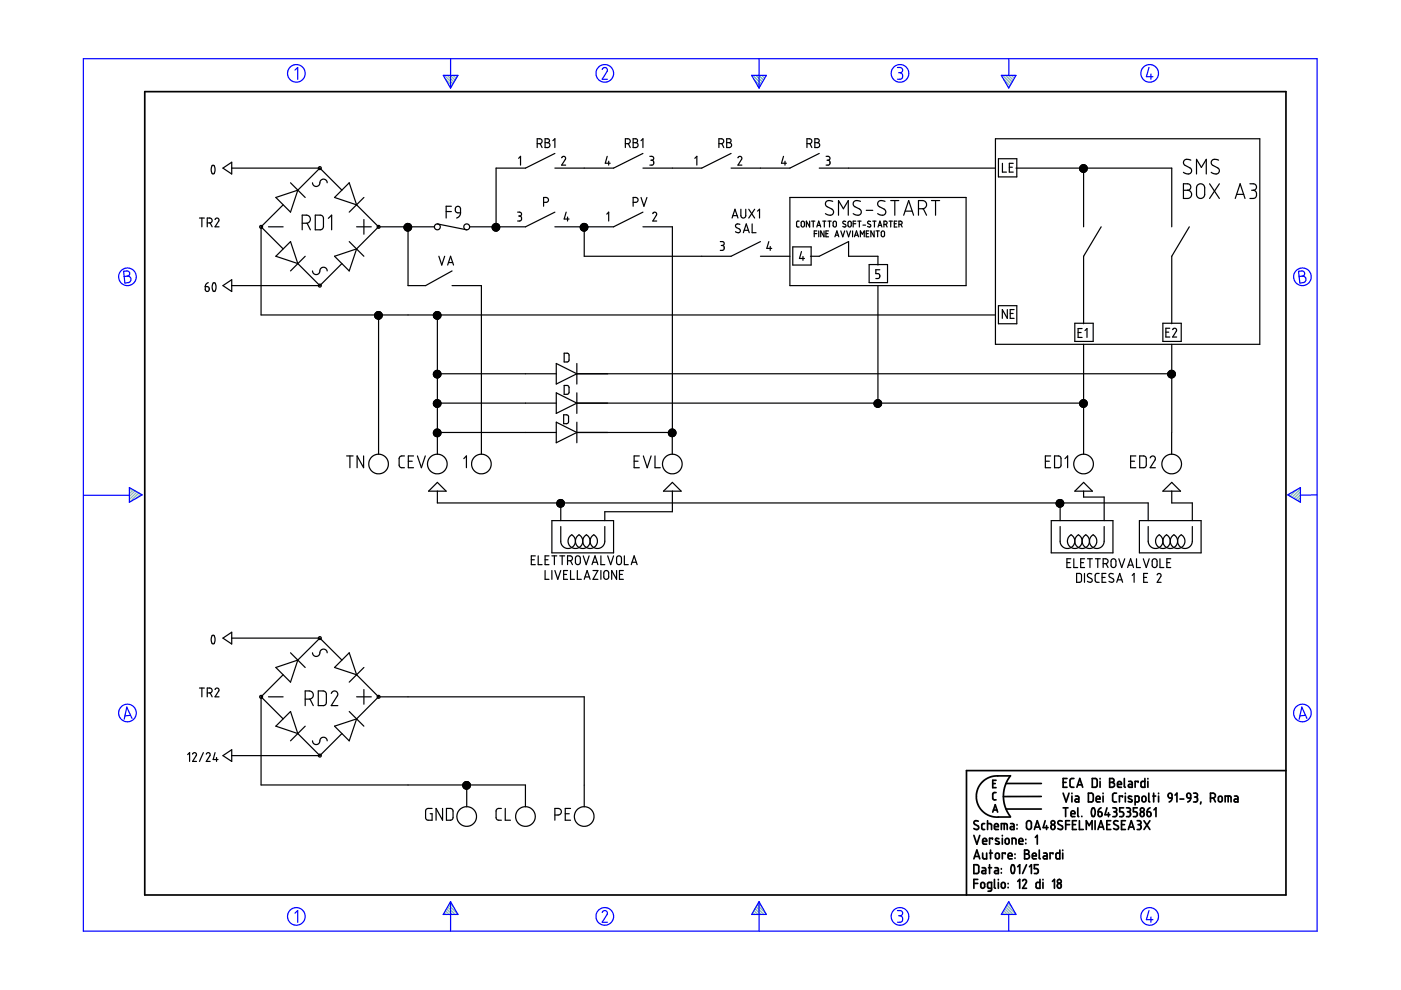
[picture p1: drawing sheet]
<svg xmlns="http://www.w3.org/2000/svg" width="297mm" height="210mm" viewBox="0 0 297 210" stroke-linecap="round" stroke-linejoin="round" font-family="sans-serif">
<g fill="none" stroke="#6c9" stroke-width=".25">
<path d="M94.2 16l1.8 1.8M94.5 16.8l1.3 1.4M94.8 16l1.5 1.4M95.3 18.3l.3 .3M95.5 16l1 1M96.1 16l.6 .6M96.7 16l.3 .2M159.6 16l1.8 1.8M159.9 16.8l1.3 1.4M160.3 16l1.4 1.4M160.7 18.3l.3 .3M160.9 16l1 1"/>
<path d="M161.5 16l.6 .6M162.1 16l.2 .2M212.6 16l1.8 1.8M212.8 16.8l1.3 1.4M213.2 16l1.4 1.4M213.7 18.3l.2 .3M213.8 16l1 1M214.4 16l.7 .6M215.1 16l.2 .2M27.5 103.4h-.1M27.9 103.6l-.5 .4M28.3 103.8l-.9 .9"/>
<path d="M28.7 104.1l-1.3 1.2M29 104.3l-1.6 1.6M29.4 104.5l-1.8 1.9M29.8 104.8l-.8 .8M273.4 104.7l-.3 .3M274.9 103.9l-1.4 1.3M275.7 103.6l-1.8 1.9M275.7 106.1l-.2 .3M275.7 105.5l-.6 .6M275.7 104.9l-1 1M275.7 104.2l-1.4 1.5M94 193.8v.1"/>
<path d="M94.2 193.5l.4 .4M94.4 193.1l.9 .8M94.7 192.7l1.2 1.2M94.9 192.3l1.6 1.6M95.1 191.9l1.9 1.9M95.4 191.5l.8 .8M159.4 193.8v.1M159.6 193.5l.4 .4M159.9 193.1l.8 .8M160.1 192.7l1.2 1.2M160.3 192.3l1.6 1.6M160.5 191.9l1.9 1.9"/>
<path d="M160.8 191.5l.8 .8M212.3 193.8v.1M212.6 193.5l.4 .4M212.8 193.1l.8 .8M213 192.7l1.2 1.2M213.2 192.3l1.6 1.6M213.5 191.9l1.8 1.9M213.7 191.5l.8 .8"/>
</g>
<g fill="none" stroke="#00f" stroke-width=".25">
<path d="M17.7 12.4h261.6v185h-261.6zM62.5 14.9l.6-.6v2.5M94 16h3.1l-1.6 2.7zM95.5 12.4v6.3M127.7 14.7l.5-.4 .5 .3v.5l-1 1.7h1.1M159.4 16h3.1l-1.6 2.7zM160.9 12.4v6.3M190.3 14.3h.7l.3 .3v.6l-.5 .2M190.5 15.4h.3M190.8 15.4l.5 .3v.7l-.3 .4h-.7M212.3 16h3.1l-1.5 2.7zM213.9 12.5v3.5"/>
<path d="M243.6 14.3l-.5 2h1.4M244 15.7v1.1M26.2 57.5l.9-.1 .3 .3 .1 .5-.5 .3 .5 .2 .3 .4-.1 .3-.3 .5-.9 .1zM27 58.5l-.7 .1M275.3 57.5l.9-.1 .3 .3 .1 .5-.5 .3 .5 .2 .3 .4-.1 .4-.2 .3-1 .2zM276.1 58.5l-.7 .1M17.8 105h9.6M27.4 103.4l2.7 1.5-2.7 1.6zM273 104.9l2.7-1.5v3.1zM279.3 104.9l-3.6 .1M27.7 151.7l-1.2 .1M28 152.3l-1.1-2.4-.6 2.6"/>
<path d="M276.8 151.7l-1.2 .1M277.1 152.3l-1.1-2.4-.6 2.6M62.5 193.6l.6-.5v2.4M95.5 191.2v6.2M95.5 191.2l1.6 2.7h-3.1zM127.7 193.5l.1-.3 .5-.1 .5 .4-.1 .4-1 1.6h1.1M160.9 191.2v6.2M160.9 191.2l1.6 2.7h-3.1zM190.3 193.1h.6l.4 .2v.5l-.5 .4M190.5 194.2h.3M190.8 194.2l.5 .3v.7l-.4 .3h-.6M213.9 191.2l1.5 2.7h-3.1z"/>
<path d="M213.9 193.9v3.5M243.6 193.1l-.5 1.9h1.4M244 194.4v1.1"/>
<circle cx="62.8" cy="15.6" r="1.87"/>
<circle cx="128.2" cy="15.6" r="1.87"/>
<circle cx="190.8" cy="15.6" r="1.87"/>
<circle cx="243.7" cy="15.6" r="1.87"/>
<circle cx="27" cy="58.7" r="1.87"/>
<circle cx="276.1" cy="58.7" r="1.86"/>
<circle cx="27" cy="151.2" r="1.87"/>
<circle cx="276.1" cy="151.2" r="1.87"/>
<circle cx="62.8" cy="194.3" r="1.87"/>
<circle cx="128.2" cy="194.3" r="1.86"/>
<circle cx="190.8" cy="194.3" r="1.86"/>
<circle cx="243.8" cy="194.3" r="1.86"/>
</g>
<g fill="none" stroke="#000" stroke-width=".36">
<path d="M30.7 19.4h241.9v170.4h-241.9zM206.5 177.1l.6 1.9 .6-1.9M207.4 174.1l-.7-.1-.2 .5 .1 .3 .8 .4 .1 .5-.6 .2-.4-.2M208.3 178.4h.9l-.2-.6-.3-.1-.3 .2-.1 .8 .2 .3h.7M208.8 174.6h-.5l-.1 .2v1l.6 .1M209.4 174.6l.8 .2v1.1M209.4 174v1.9M210.4 177.9v-.2h-.6v1.3M210.5 166.1h.5M210.5 172.2l.5-1.6 .5 1.6M210.6 171.7h.8M210.8 175.3h.9l-.2-.6-.3-.1-.3 .2-.1 .8 .3 .3h.6"/>
<path d="M211.2 168h-.4l-.3 .3v1.1l.7 .2M211.2 165.4h-.7v1.6h.7M211.8 177.8h-.3a.27 .27 0 0 0-.4 .1 .27 .27 0 0 0 .1 .3l.5 .3a.34 .34 0 0 1 0 .5 .34 .34 0 0 1-.5-.1h-.1M212.3 175.9v-1.3l1.1 .1 .2 1.2M212.5 177.1v.1M212.5 177.7v1.3M212.9 174.6v1.3M213.2 177.9l.4-.2 .3 .3v.7l-.2 .3-.5-.2zM213.3 166.1h7.5M213.3 171.5h7.5M214.2 164.5h-3.5l-.9 .3-.9 .5-.7 .6-.7 .9-.4 1-.1 1.1 .1 1.1 .4 .9 .7 1 .8 .6 .8 .5 .9 .2h3.5M214.2 164.5l-1 1.7-.5 2.2 .1 1.3 .3 1.3 1.1 2.1"/>
<path d="M214.3 174.6h.5l.2 .3v1h-.5a.31 .31 0 0 1-.3-.3 .31 .31 0 0 1 .3-.3h.5M214.6 179v-1.3h.5l.3 .2v1.1M215.6 174.8v.1M215.6 175.7v.1M216 178.4h.9l-.2-.6-.3-.1-.3 .2-.1 .8 .2 .3h.7M217.5 177.9v.2M217.5 178.8v.1M217.8 174.2l.5-.2 .4 .4v1.1l-.4 .4-.4-.1-.2-.3-.1-1zM219.3 175.9l.6-1.9 .7 1.9M219.5 175.4h.9M219.5 177.5l.4-.4v1.9M220.8 168.9h-8.1"/>
<path d="M221.6 174l-.4 1.5h1M221.9 175v.9M225.2 174.1l-.7-.1-.2 .5 .1 .3 .8 .4 .1 .5-.6 .2-.4-.2M225.4 165.9h.6M225.4 168.2l.6 1.8 .7-1.8M225.4 171.3h1M225.9 171.3v1.8M226 174.8h.8M226.2 165.1h-.8v1.8h.8M226.8 174h-.8v1.9M227.1 172.5h.8l-.1-.5-.4-.1-.3 .2v.8l.2 .2h.6M227.3 168.2v.1"/>
<path d="M227.3 168.8v1.2M227.4 174.8h.6M227.7 165.1h-.6l-.2 .3v1.4l.3 .1h.5M228 168.8h.5l.2 .2v1h-.5a.31 .31 0 0 1-.3-.3 .31 .31 0 0 1 .3-.3h.5M228.2 174h-.8v1.9h.8M228.3 166.9l.6-1.8 .7 1.8M228.5 166.4h.9M228.5 171.3v1.7l.2 .1M228.9 174v1.9h.8M229.4 173.1h.1M230.3 175.9v-1.9l.6 1 .6-1v1.9M230.8 168.2h.7l.3 .3v1.2l-.3 .3h-.7z"/>
<path d="M231.6 165.1h.7l.3 .2v1.3l-.2 .3h-.8zM231.6 171.4a.53 .53 0 0 1 .5 .2 .53 .53 0 0 1 .1 .5l-.1 .7a.34 .34 0 0 1-.4 .3 .34 .34 0 0 1-.3-.4v-.6zM232.2 174v1.9M232.4 169.4h.8v-.3l-.2-.3-.5 .1-.1 .9 .2 .2h.6M232.8 175.9l.6-1.9 .6 1.9M232.8 172.1h.6l.2 .2 .1 .5-.2 .3h-.3l-.3-.1zM233 175.4h.9M233.2 165.1v.1M233.2 165.7v1.2M233.4 171.3l-.4 .3-.2 .5M233.9 168.2v.1M233.9 168.8v1.2"/>
<path d="M234.7 174.8h.6M234.7 171.3l-.4 1.4h1M235 172.3v.8M235.3 165.1h.6l.3 .3-.1 .4-.3 .1 .4 .1 .1 .3-.1 .4-.3 .2h-.6zM235.3 165.9h.5M235.5 174h-.8v1.9h.8M235.9 171.3h.7l.1 .2 .1 .3-.4 .3M236.2 172.1h.2M236.4 172.1l.3 .2 .1 .5-.3 .3h-.6M236.7 168.2h-.5l-.3 .3v1.3l.3 .2h.5M236.9 166.3h.9l-.2-.5-.3-.1-.3 .1-.1 .9 .2 .2h.7M237 174.1l-.6-.1-.3 .5 .2 .3 .8 .4v.5l-.5 .2-.5-.2"/>
<path d="M237.8 174.8h.6M238 169v-.2h-.7v1.2M238.2 171.3h-.8v.8h.6l.2 .4-.1 .6h-.7M238.4 165.1v1.7l.2 .1M238.6 168.2v.1M238.6 168.8v1.2M238.6 174h-.8v1.9h.8M238.8 171.3h.5l.3 .2v.4l-.3 .2M239.1 172.1h.2M239.2 175.9l.7-1.9 .6 1.9M239.3 172.1l.4 .3-.1 .5-.2 .2h-.6M239.3 165.7h.5l.3 .2v1h-.6a.31 .31 0 0 1-.3-.3 .31 .31 0 0 1 .3-.3h.6"/>
<path d="M239.4 175.4h.9M239.9 168.9l-.2-.1a.29 .29 0 0 0-.4 .1 .29 .29 0 0 0 .1 .4l.5 .2a.33 .33 0 0 1 0 .5 .33 .33 0 0 1-.5 0l-.2-.1M240.7 170l.7-.1 .1-.9-.2-.2h-.6v1.9M241.1 174h.6l.2 .3v.3l-.4 .2M241.1 171.3h-.8v.8h.6l.2 .3-.1 .7h-.7M241.3 165.9v-.2h-.6v1.2M241.3 174.8h.2M241.5 174.8l.4 .2v.6l-.2 .3h-.6M241.9 172.3l.2-.2 .4 .2 .1 .5-.1 .2-.4 .1-.2-.1zM242.2 169l.2-.2 .4 .1 .2 .8-.2 .2-.4 .1-.3-.2zM242.5 174l1.3 1.9M242.7 165.1v1.8h-.6l-.2-.2 .1-.9 .2-.1h.5"/>
<path d="M243.2 172.1l.7 .2v.7l-.4 .1-.2-.1zM243.4 165.1v.1M243.4 165.7v1.2M243.6 168.2v1.6l.2 .2M243.8 174l-1.3 1.9M243.8 171.3l-.4 .3-.2 .5M244.4 168.8h.6M244.6 168.2v1.8M244.7 171.7l.4-.4v1.8M245.6 168.2v.1M245.6 168.8v1.2M247.7 168.4l.3-.2 .4 .1 .1 .9-.7-.1z"/>
<path d="M248.5 169.2l-.2 .5-.4 .3M249.1 168.6l.4-.4v1.8M250.2 169.4h.8M251.7 168.3l.3-.1 .3 .1 .2 .9h-.6l-.2-.2zM252.5 169.2l-.2 .5-.5 .3M253.1 168.2l.7 .1 .1 .4-.4 .3M253.3 169h.2M253.5 169l.4 .2v.5l-.2 .3h-.6M254.6 170l-.1 .5M256.6 169.2l.9-.1 .2-.3-.1-.4-.4-.2h-.6v1.8M257.3 169.2l.4 .8M258.4 169l.2-.2 .4 .1 .1 .8-.1 .2-.4 .1-.3-.2z"/>
<path d="M259.8 170v-1.2l1.1 .1 .1 1.1M260.4 168.8v1.2M261.7 168.8h.6l.2 .3v.9h-.6a.31 .31 0 0 1-.3-.3 .31 .31 0 0 1 .3-.3h.6M272.6 163.4h-67.7v26.4M206.5 183.3h.7l.3 .3v1.3l-.3 .3h-.7zM206.5 182.1l.6-1.9 .6 1.9M206.5 187.3h.8M206.7 181.6h.9M207.3 186.5h-.8v1.8M208 187.3l.4-.2 .3 .2 .1 .7-.3 .3-.5-.2zM208.2 184h.6l.2 .2v1h-.6a.31 .31 0 0 1-.2-.3 .31 .31 0 0 1 .2-.3h.6M208.3 180.9v.9l.3 .3h.6v-1.2"/>
<path d="M209.6 184h.6M209.8 183.3v1.9M209.8 180.9h.6M210 180.2v1.9M210.2 188.3h-.5l-.3-.1v-.8l.2-.3h.6v1.6l-.2 .2-.5 .1M210.8 186.5v1.7l.3 .1M210.9 184h.5l.3 .2v1h-.5a.31 .31 0 0 1-.4-.3 .31 .31 0 0 1 .4-.3h.5M211.1 181l.5-.1 .3 .2v.7l-.3 .3-.5-.2zM211.7 186.5v.1M211.7 187.1v1.2M212.3 184.2v.1M212.3 185v.1"/>
<path d="M212.4 187.3l.2-.2 .4 .2 .1 .7-.1 .2-.3 .1-.4-.2zM213.1 181.1v-.2h-.6v1.2M213.7 181.5h.9l-.2-.6-.5 .1-.2 .8 .2 .3h.7M213.7 187.3v.1M213.7 188.1v.1M214.5 183.5a.56 .56 0 0 1 .7 .7l-.1 .7a.36 .36 0 0 1-.5 .3 .36 .36 0 0 1-.2-.5l-.1-.7zM215.2 181.1v.1M215.2 181.9v.1M215.8 183.8l.4-.5v1.9M215.8 186.9l.4-.4v1.8M216.8 186.8l.4-.3 .4 .2v.3l-.8 1.3h.8M217.2 180.2h.6l.3 .3v.4l-.4 .2 .5 .2 .1 .3-.4 .5h-.7z"/>
<path d="M217.2 181.1h.5M217.6 183.3l-.8 1.9M218.3 183.8l.4-.5v1.9M218.9 181.5h.8l-.2-.6h-.3l-.3 .1v.8l.2 .3h.6M220.1 183.3h-.8v.9h.6l.2 .3-.1 .6-.7 .1M220.3 180.2v1.7l.3 .2M220.5 186.5v1.8h-.7l-.1-.2v-.8l.2-.2h.6M221.1 186.5v.1M221.1 187.1v1.2M221.3 180.9h.5l.2 .2v1h-.5a.31 .31 0 0 1-.3-.3 .31 .31 0 0 1 .3-.3h.5M223.1 186.9l.5-.4v1.8M223.2 181.1v-.2h-.6v1.2"/>
<path d="M224.3 187.4l.4-.1 .2 .1v.8l-.3 .1-.3-.1-.1-.5zM224.7 180.2v1.9h-.7l-.1-.2v-.9l.2-.1h.6M225.3 180.2v.1M225.3 180.9v1.2"/>
<circle cx="223.2" cy="175.4" r=".48"/>
<circle cx="223.2" cy="174.4" r=".42"/>
<circle cx="242.2" cy="171.7" r=".42"/>
<circle cx="224.6" cy="186.9" r=".42"/>
</g>
<g fill="none" stroke="#000" stroke-width=".25">
<path d="M45 35.1a.57 .57 0 0 1 .6 .8l-.1 .7a.34 .34 0 0 1-.4 .3 .34 .34 0 0 1-.3-.5v-.6zM47.3 35.6l1.8-1.2v2.5zM49.1 35.6h18.7M61.6 38.8l3.1 3.1M66.3 38.8l.1 .5 .6 .2 .6-.2 .4-1.1 .4-.2 .7 .2 .3 .6M67.8 35.6l4.7 4.7M67.8 35.6l-4.7 4.7M110 33.6l.4-.5v1.9M113.9 30.5l.8-.1 .2-.4v-.3l-.4-.3h-.6v1.9M114.5 30.4l.4 .9M115.6 29.4h.6l.3 .2-.1 .5-.3 .1 .4 .2 .1 .4-.4 .5h-.6zM115.6 30.2h.5"/>
<path d="M117.2 29.8l.4-.4v1.9M117.6 32.5l-6.2 3.1h-6.2v12.5l-.6 .6M119.1 33.5l.5-.4 .3 .4-.8 1.5h.8M128.7 33.1l-.4 1.5h1.1M129.1 34.2v.8M132.6 30.5h.5l.4-.3 .1-.3-.2-.4-.8-.1v1.9M133.2 30.4l.4 .9M134.2 29.4h.7l.3 .3-.1 .4-.3 .1 .3 .1 .2 .3-.1 .4-.3 .3h-.7zM134.2 30.2h.6M135.9 29.8l.4-.4v1.9M136.3 32.5l-6.2 3.1h-12.5M137.8 33.1l.5 .1 .2 .1 .1 .4-.4 .3"/>
<path d="M138 34h.2M138.2 34l.4 .2v.5l-.3 .3h-.5M147.3 33.6l.4-.5v1.9M152.4 30.5l.9-.2 .2-.4-.2-.4-.9-.1v1.9M153 30.4l.5 .9M154.1 29.4h.6l.3 .3-.1 .4-.3 .1 .4 .2 .1 .5-.4 .4h-.6zM154.1 30.2h.5M155 32.5l-6.2 3.1h-12.5M156.5 33.5l.3-.4 .5 .3v.3l-.8 1.3h.8M166.1 33.1l-.4 1.5h1M166.4 34.2v.8M171.1 30.5l.8-.1 .2-.4v-.3l-.4-.3h-.6v1.9"/>
<path d="M171.7 30.4l.4 .9M172.8 29.4h.6l.3 .3-.1 .4-.3 .1 .4 .2 .1 .3v.3l-.4 .3h-.6zM172.8 30.2h.5M173.7 32.5l-6.2 3.1h-12.5M173.7 35.6h37.4M175.2 33.1l.5 .1 .2 .2v.4l-.3 .2M175.3 34h.3M175.6 34l.3 .2 .1 .6-.3 .2h-.5M211.1 29.4h56v43.6h-56zM211.7 33.7h3.9v3.8h-3.9zM212.5 34.6v1.9h.9M214 35.5h.6"/>
<path d="M214.8 34.6h-.8v1.9h.8M215.4 35.6h33v12.5M228.9 35.8l.8-.9-.8 .9M229.4 35l-.4 .5M229.5 34.9l-.6 .7M229.7 36.5h.1M229.7 35.5l-.1 .1M229.7 35.1l-.8 .8M229.7 35.6v12.5M229.8 34.9l-.1 .1M229.9 34.9l-.2 .2M230 35l-1.1 1"/>
<path d="M230.1 35l-1.1 1.1M230.1 35l-1.1 1.2M230.1 35.6l-.8 .8M230.2 35.1l-1.1 1.1 1.2-1.1M230.3 35.2l-1.1 1.1M230.4 35.2l-1.2 1.2M230.4 36.1l-.3 .3M230.4 35.3l-.3 .3M230.4 35.4l-1 1M230.5 36l-.5 .5M230.5 35.5l-1 1M230.5 35.6l-1 .9"/>
<path d="M230.5 35.7l-.8 .8M230.5 35.8l-.7 .7M250.9 39h1.2l.3 .3-.1 .7-.5 .3 .5 .2 .3 .6-.1 .6-.4 .3-1.2 .1zM252.5 34l-1.1-.2-.3 .2-.2 .5 .3 .6 1.3 .7 .1 .3v.5l-.4 .3h-.3l-1-.4M253.7 36.9v-3.1l1 1.7 1.1-1.7v3.1M253.9 39.3l.4-.3h.4l.4 .2 .3 .3v1.9l-.6 .6h-.5l-.6-.5v-1.8zM256.5 39l2 3.1M258.4 34l-1.1-.2-.4 .2-.1 .5 .3 .6 1.3 .7v.8l-.3 .3h-.4l-.9-.4M258.5 39l-2 3.1M265 39h1l.3 .3v.7l-.6 .3M42.3 46.2h1M42.8 46.2v1.9"/>
<path d="M43.9 47.3h.6l.4-.2 .1-.4-.2-.3-.9-.2v1.9M44.2 59.9l-.6 .4-.1 .5M44.6 47.3l.4 .8M45.6 46.5l.5-.3 .3 .4-.8 1.5h.8M55.4 48.1l4.6 4.7M55.4 48.1v18.7h155.7M56.9 48.1h3.1M58.5 54.3l3.1-3.1 1.5 4.7zM58.5 41.9l4.6-1.6-1.5 4.7zM60 43.4l-4.6 4.7M63.1 55.9l4.7 4.7M64.1 47.3h1l.4-.2 .3-.5-.2-.7-.5-.3h-1v3.1"/>
<path d="M64.7 54.3l-3.1 3.1M65.1 47.3l.7 1.4M66.3 57.4l.2 .6 .5 .2 .7-.3 .2-.8 .4-.4h.4l.4 .1 .3 .6M66.8 45.6l1.4 .1 .3 .4 .1 2-.5 .6h-1.3zM69.6 46.3l.7-.7v3.1M70.9 41.9l3.1-3.1 1.6 4.6zM70.9 54.3l4.7-1.5-1.6 4.6zM72.5 55.9l-4.7 4.7M74 51.2l3.2 3.1M75.6 43.4l4.7 4.7M75.6 48.1h3.1M77.2 41.9l-3.2 3.1"/>
<path d="M77.2 46.5v3.2M80.3 48.1l-4.7 4.7M80.3 48.1h11.8M85.8 48.1l-.1 .1M86.1 48.1l-.4 .4M86.2 47.4l-.5 .5M86.3 48.1l-.5 .5M86.3 47.4l-.6 .6M86.4 47.4l-.7 .7M86.5 49h.1M86.5 48.1v12.5h3.7l5.6-3.2M86.5 48.7l-.3 .3"/>
<path d="M86.5 48.5l-.4 .4M86.5 48.2l-.6 .6M86.5 48l-.7 .7M86.5 47.8l-.8 .8M86.5 47.6l-.8 .8M86.5 48.1h.1M86.6 47.4l-.9 .9M86.7 47.4l-.2 .2M86.7 47.4l-.7 .7M86.8 47.5l-.3 .3M86.9 47.5l-.6 .6M87 48.1l-.9 .8"/>
<path d="M87 47.6l-.5 .4M87 47.6l-1.1 1.1M87.1 47.7l-.6 .6M87.1 47.7l-1.1 1.1M87.2 47.8l-.7 .7M87.2 48.6l-.4 .3M87.2 48.1l-.9 .9M87.2 48.4l-.5 .5M87.2 48l-.1 .1M87.2 48l-.7 .7M87.3 48.2l-.9 .8M87.3 48.2l-.8 .8"/>
<path d="M92.7 47.5l6.3 1.2M93 54.3l.7 1.9 .6-1.9M94.6 44.9h1.1M94.9 56.2l.6-1.9 .7 1.9M95.1 55.7h.9M95.7 43.7h-1.1v2.5M96.6 44l.5-.3 .4 .2 .1 .3v.9h-.6l-.4-.2zM97.6 45.1l-.2 .7-.6 .4M104.8 48.9l1.1-1.1-1.1 1.1M104.9 48.1l.7-.6-1.1 1.1M104.9 47.4l-.5 .5M104.9 48.1l-.5 .5"/>
<path d="M105 47.4l-.6 .6M105.1 48.1l-.6 .6M105.1 47.4l-.7 .8M105.2 49h.1M105.2 47.6l-.8 .8M105.2 48l-.1 .1M105.2 47.4l-.8 .9M105.4 48.1l-.8 .7M105.4 47.4l-.2 .2M105.4 47.4l-1 1.1M105.6 47.6l-.4 .4M105.7 47.6l-.5 .5"/>
<path d="M105.8 47.7l-.5 .4M105.8 47.7l-1.1 1.1M105.8 48.1l-.6 .6M105.9 48.6l-.4 .3M105.9 48.4l-.5 .5M105.9 48l-.1 .1M105.9 48l-.9 1 .2-.3M105.9 48.2l-.8 .8M105.9 48.2l-.7 .8M109.7 45h.5l.3 .2 .1 .4-.4 .2M110 45.8h.2M110.2 45.8l.4 .3v.4l-.3 .3-.6 .1"/>
<path d="M115.3 42.9l.8-.1 .2-.3-.2-.5-.8-.1v1.8M117.6 45l-6.2 3.1h-11.8M120 45l-.4 1.4h1M120.3 46v.9M123.2 48.1l-.2 .2M123.5 47.4l-.4 .5M123.7 48.1l-.6 .5M123.7 47.4l-.7 .6M123.8 47.4l-.8 .8M123.9 49h.1M123.9 48.7l-.3 .3M123.9 48.5l-.5 .4"/>
<path d="M123.9 48.2l-.6 .6M123.9 47.8l-.8 .8M123.9 47.6l-.8 .8M123.9 48.1v6.2h31.1l6.2-3.1M123.9 48.1h-.1M123.9 48.1h.1M123.9 47.4l-.7 .7M124 47.4l-.1 .2M124.1 47.4l-1 1.1M124.1 48.1l-.7 .7M124.2 48.1l.4-.3-1.1 1.1M124.2 47.5l-.6 .6"/>
<path d="M124.3 47.6l-1.1 1.1M124.3 48.1l-.4 .5M124.4 47.6l-1.2 1.1M124.4 47.7l-.5 .6M124.5 47.7l-.4 .4M124.5 48.6l-.3 .3M124.6 48.1l-.9 .9M124.6 48.4l-.5 .5M124.6 48l-.1 .1M124.6 48l-.7 .7M124.6 48.2l-.8 .8M124.6 48.2l-.7 .8"/>
<path d="M128.7 45.4l.4-.4v1.9M134.2 42.9l.9-.1 .2-.3-.1-.4-.4-.2h-.6v1.8M135.9 41.9l.6 1.8 .7-1.8M136.3 45l-6.2 3.1h-12.5M136.3 48.1h6.3v43.6M138.4 45.3a.4 .4 0 0 1 .3-.3 .4 .4 0 0 1 .4 .2l.1 .3-.8 1.4h.8M152.7 51.2h.5l.3 .2v.4l-.4 .2M152.9 52h.2M153.1 52l.4 .3v.6l-.2 .2h-.6M155.2 46.2l.6-1.8 .7 1.8M155.4 45.7h.9M156.9 47.6l-.8-.1-.2 .4 .2 .3 .8 .5v.5l-.5 .1-.5-.2"/>
<path d="M157.1 44.4v1.4l.4 .4 .4-.1 .2-.3v-1.4M157.6 49.3l.6-1.8 .7 1.8M157.8 48.8h.9M158.7 44.4l1.3 1.8M159.5 47.5v1.8h.8M160 44.4l-1.3 1.8M160.6 44.8l.4-.4v1.8M161.2 54.3h6.3M163 51.2l-.4 1.5h1M163.3 52.3v.8M167.5 41.9h37.3v18.7h-37.3zM168.1 52.3h3.9v3.9h-3.9z"/>
<path d="M169.4 46.9h-.3l-.2 .2v.9l.5 .1M169.9 47.1v-.1a.35 .35 0 0 1 .4-.1 .35 .35 0 0 1 .3 .3l-.1 .7a.35 .35 0 0 1-.3 .2 .35 .35 0 0 1-.3-.3zM169.9 53.3l-.4 1.5h1.1M170.2 54.4v.8M171.7 46.9v1.2l-.7-1.2v1.2M171.8 54.3h1.9l6.2-3.1v3.1h6.2v1.9M172.1 46.9h.7M172.4 46.9v1.2M172.6 49.5h.6M173.2 48.1l.4-1.2 .4 1.2M173.2 49h-.6v1.2M173.3 47.8h.6"/>
<path d="M173.6 49v1.2M174.4 46.9h.7M174.7 49v1.2l-.7-1.2v1.2M174.8 46.9v1.2M175.1 49.5h.4M175.5 46.9h.7M175.7 49h-.6v1.2h.6M175.9 46.9v1.2M176.6 42.7l-1.1-.1-.4 .2-.1 .5 .3 .5 1.3 .7 .1 .4-.1 .4-.3 .3h-.4l-.9-.3M176.7 47a.35 .35 0 0 1 .4-.1 .35 .35 0 0 1 .2 .3v.6a.35 .35 0 0 1-.3 .3 .35 .35 0 0 1-.4-.3zM177 50.2l.4-1.2 .4 1.2M177.1 49.9h.6"/>
<path d="M177.8 45.6v-3.1l1 1.8 1.1-1.8v3.1M178.3 49l.4 1.2 .4-1.2M179.3 47l-.3-.1a.28 .28 0 0 0-.3 .2 .28 .28 0 0 0 .1 .3l.4 .2a.34 .34 0 0 1 0 .5 .34 .34 0 0 1-.5-.1M179.5 49l.4 1.2 .4-1.2M180 46.9l.4 .1 .1 .9a.35 .35 0 0 1-.4 .2 .35 .35 0 0 1-.3-.3v-.6zM180.8 49v1.2M180.9 47.4h.5M181.2 50.2l.4-1.2 .4 1.2M181.3 49.9h.6M181.4 46.9h-.5v1.2M181.9 46.9h.7M182.2 46.9v1.2"/>
<path d="M182.4 50.2v-1.2l.4 .7 .4-.7v1.2M182.4 42.7l-1.1-.1-.3 .2-.1 .5 .3 .5 1.2 .7 .2 .3-.1 .5-.4 .3h-.4l-.8-.3M183 47.7h.5M183.7 44.6h1.3M183.7 49.5h.4M184.2 49h-.5v1.2h.5M184.3 56.1h3.9v3.8h-3.9zM184.6 47l-.3-.1a.28 .28 0 0 0-.3 .2 .28 .28 0 0 0 .1 .3l.4 .2a.35 .35 0 0 1 0 .5 .35 .35 0 0 1-.6-.1M185 46.9h.7M185.3 49v1.2l-.7-1.2v1.2M185.4 46.9v1.2M185.7 49h.7"/>
<path d="M186.1 49v1.2M186.2 48.1l.4-1.2 .4 1.2M186.3 47.8h.6M186.5 57.2h-.8v.8h.5l.3 .4-.1 .5-.7 .2M186.9 49.1l.1-.1a.34 .34 0 0 1 .4 0 .34 .34 0 0 1 .1 .3v.6a.35 .35 0 0 1-.3 .3 .35 .35 0 0 1-.4-.3zM187.4 47.6h.4a.35 .35 0 0 0 .3-.4 .35 .35 0 0 0-.4-.3h-.3v1.2M187.6 42.7l-1.1-.1-.3 .3-.1 .4 .3 .5 1.3 .8 .1 .4-.1 .3-.4 .3h-.4l-.8-.3M187.8 47.6l.3 .5M188.5 46.9h.7M188.8 42.5h1.8M188.8 46.9v1.2M189.6 47.4h.4"/>
<path d="M189.7 42.5v3.1M190.2 46.9h-.6v1.2h.6M190.6 47.6h.3a.35 .35 0 0 0 .4-.4 .35 .35 0 0 0-.4-.3h-.3v1.2M191 47.6l.3 .5M191.6 45.6l1.1-3.1 1 3.1M191.9 44.8h1.5M194.7 44.3l1.1-.1 .5-.3 .1-.7-.2-.5-.5-.2h-1v3.1M195.7 44.2l.7 1.4M197.5 42.5h1.7M198.4 42.5v3.1M233.5 48.1l-3.8 6.2v14.3M250.9 40.3h.9"/>
<path d="M252.2 48.1l-3.8 6.2v14.3M261.9 42.1l1-3.1 1.1 3.1M262.2 41.2h1.5M265.4 40.3h.3M265.7 40.3l.5 .2 .1 .2 .1 .9-.4 .4-1 .1M43.5 60.8l.8 .1 .1 .5-.2 .3h-.6zM45.2 60a.57 .57 0 0 1 .6 .8l-.1 .6a.36 .36 0 0 1-.4 .4 .36 .36 0 0 1-.3-.5v-.6zM47.3 60.6l1.8-1.3v2.5zM49.1 60.6h18.7M79.6 66.8l-.2 .2M79.7 67.4l.6-.6v29.5M79.8 66.8l-.3 .3"/>
<path d="M79.9 66.1l-.4 .5M80.1 66.8l-.6 .5M80.1 66.1l-.6 .6M80.2 66.1l-.8 .8M80.3 67.7h.1M80.3 67.4l-.2 .2M80.3 67.2l-.4 .4M80.3 67l-.5 .5M80.3 67.6l-.1 .1M80.3 66.1l-.7 .7M80.3 66.7l-.1 .1M80.3 66.5l-.4 .3"/>
<path d="M80.3 66.2l-.6 .6M80.3 66.1h.1M80.5 66.8l-.8 .7M80.5 66.1l-1 1M80.5 66.1l-.2 .2M80.6 66.1l-1.1 1.1M80.6 66.2l-.3 .4M80.7 66.3l-1.1 1.1M80.8 66.3l-.5 .5M80.9 66.4l-.5 .4M80.9 66.4l-.6 .6M80.9 66.8l-.9 .8"/>
<path d="M80.9 66.5l-1.1 1.1M80.9 67.2l-.3 .4M81 66.5l-.7 .7M81 66.6l-.1 .2M81 67.1l-.5 .5M81 66.9l-.7 .8M81 66.7l-.7 .8M81 66.9l-.7 .7M92.1 66.8l-.2 .2M92.1 79.2l-.2 .2M92.2 66.8l-.3 .3M92.4 66.1l-.5 .5"/>
<path d="M92.4 78.6l-.5 .4M92.4 66.8l-.4 .4M92.4 79.2l-.4 .5M92.5 66.1l-.6 .6M92.5 78.5l-.6 .6M92.6 66.8l-.5 .6M92.7 66.1l-.8 .8M92.7 78.5l-.8 .9M92.7 67.7h.1M92.7 67.4l-.2 .2M92.7 67.2l-.3 .4M92.7 67l-.5 .5"/>
<path d="M92.7 66.8h.1M92.7 66.1l-.7 .7M92.7 66.8v29.5M92.7 79.7l-.3 .4M92.7 79.2l-.6 .7M92.7 78.8l-.8 .8 .3-.4M92.7 79.4l-.5 .5M92.7 79.2h25.2M92.8 66.8h-.1M92.8 79.2l-.1 .1M92.8 66.1h-.1M92.8 78.5l-.8 .7"/>
<path d="M92.9 66.1l-.7 .7M92.9 78.5l-.7 .7M93 66.1l-1.1 1M93 78.6l-.3 .2M93 66.8l-.3 .2M93 79.2l-.3 .3M93.1 66.1l-.7 .7M93.1 78.6l-.7 .6M93.1 66.2l-1.1 1.1M93.1 78.6l-1.1 1.1M93.1 79.2l-.8 .8M93.2 66.3l-.6 .5"/>
<path d="M93.2 78.7l-1.1 1.1M93.2 66.3l-1.1 1.1M93.2 78.7l-.5 .5M93.3 66.4l-.4 .4M93.3 78.8l-.4 .4M93.3 66.4l-1.1 1.1M93.3 78.8l-1.1 1.2M93.4 66.5l-1.1 1.1M93.4 78.9l-.3 .3M93.4 67.2l-.3 .4M93.4 79.7l-.3 .3M93.4 66.5l-.7 .7"/>
<path d="M93.4 79l-.7 .7M93.5 66.6l-1 1M93.5 67.1l-.6 .5M93.5 79.1l-1 1M93.5 79.6l-.6 .5M93.5 66.7l-.8 .8M93.5 66.9l-.9 .8M93.5 66.9l-.7 .8M93.5 79.4l-.7 .7M93.5 79.3l-.8 .8M95.8 60.6h6.3v35.7M117.9 77.1l4.4 2.1-4.4 2.2z"/>
<path d="M119.6 74.9h.7l.3 .3v1.2l-.2 .3-.8 .1zM122.3 79.2h126.1l-.6 .7M122.3 77.1v4.3M186.1 60.6l.1 24.9M211.7 64.8h3.9v3.8h-3.9zM213.6 65.6v1.9l-1.1-1.9v1.9M214.2 66.5h.6M215 65.6h-.8v1.9h.8M227.9 68.5h3.9v3.9h-3.9zM228.6 70.5h.6M229.4 69.7h-.8v1.8h.8M229.7 73v23.3"/>
<path d="M230 70.1l.5-.4v1.8M246.5 68.5h3.9v3.9h-3.9zM247.2 70.4h.6M248 79.2l-.4 .4M248 69.6h-.8v1.9h.8M248.1 78.6l-.5 .4M248.2 79.2l-.5 .5M248.2 78.5l-.6 .6M248.4 78.5l-.8 .9M248.4 73v23.3M248.4 79.5l-.5 .5M248.4 79.8l-.2 .3"/>
<path d="M248.4 79.1l-.6 .7M248.4 78.9l-.7 .8M248.5 78.5l-.9 .9M248.6 78.5l-1 1M248.6 69.9l.3-.3h.3l.3 .4-.9 1.5h.9M248.7 78.6l-.3 .2M248.7 79.2l-.3 .3M248.8 78.6l-.6 .6M248.8 78.6l-.4 .4M248.9 78.7l-.5 .5M248.9 79.2l-.5 .5M248.9 78.7l-.5 .6"/>
<path d="M249 78.8l-1.1 1.1M249 78.8l-.4 .4M249.1 79.7l-.3 .3M249.1 78.9l-.3 .3M249.1 79.2l-.9 .9M249.1 79l-1.1 1M249.2 79.1l-.2 .1M249.2 79.6l-.6 .5M249.2 79.1l-.8 .8M249.2 79.4l-.7 .7M249.2 79.3l-.8 .8M73.5 96.7h1.4"/>
<path d="M74.2 96.7v2.5M77.1 96.7v2.5l-1.4-2.5v2.5M85.7 96.7h-.7l-.4 .5 .1 1.7 .4 .3h.6M86.6 97.8h.8M87.7 96.7h-1.1v2.5h1.1M88.5 96.7l.8 2.5 .9-2.5M92 85.5l.7-.7-.8 .8M92.1 85.5l-.2 .1M92.1 91.7l-.2 .2M92.2 85.5l-.3 .3M92.2 91.7l-.3 .3M92.4 84.8l-.5 .5"/>
<path d="M92.4 91l-.5 .5M92.4 85.5l-.4 .4M92.4 91.7l-.4 .5M92.5 84.8l-.6 .6M92.5 91l-.6 .6M92.6 85.5l-.5 .6M92.6 91.7l-.5 .6M92.7 91l-.8 .8M92.7 80.1h.1M92.7 92.6h.1M92.7 80.1h-.1M92.7 85.5l-.6 .6"/>
<path d="M92.7 86.1l-.2 .2M92.7 85.8l-.4 .5M92.7 85.6l-.5 .6M92.7 84.9l-.5 .6M92.7 91.9l-.5 .5M92.7 92.5l-.1 .1M92.7 92.3l-.2 .2M92.7 92.1l-.4 .4M92.7 91.7h.1M92.7 91l-.7 .7M92.7 91.6l-.1 .1M92.7 91.7h25.2"/>
<path d="M92.7 85.5h25.2M92.8 85.5h-.1M92.8 91.7h-.1M92.8 84.8h-.1M92.8 91h-.1M92.9 84.8l-.2 .2M92.9 91l-.7 .7M93 84.8l-1.1 1M93 91l-1.1 1.1M93 85.5l-.3 .2M93 91.7l-.3 .2M93.1 84.8l-.7 .7"/>
<path d="M93.1 91.1l-.7 .6M93.1 84.9l-1.1 1.1M93.1 91.1l-1.1 1.1M93.2 85.5l-.8 .8M93.2 84.9l-.6 .6M93.2 91.7l-.5 .5M93.2 91.1l-.5 .5M93.2 85l-.5 .5M93.2 91.2l-1.1 1.1M93.3 85l-.4 .5M93.3 91.3l-.4 .4M93.3 85.1l-1.1 1.1"/>
<path d="M93.3 91.3l-1.1 1.1M93.4 85.2l-.3 .3M93.4 91.4l-.3 .3M93.4 85.9l-.3 .4M93.4 92.2l-.3 .3M93.4 91.7l-.7 .7M93.4 85.2l-.7 .7M93.4 91.4l-1 1.1M93.5 85.8l-.6 .5M93.5 85.3l-.2 .2M93.5 92l-.6 .5M93.5 91.5l-.2 .2"/>
<path d="M93.5 85.4l-1 .9M93.5 91.6l-1 1M93.5 85.5l-.9 .9M93.5 85.6l-.7 .8M93.5 91.8l-.7 .8M98.3 97.2l.6-.5v2.5M117.9 89.5l4.4 2.2-4.4 2.2zM117.9 83.3l4.4 2.2-4.4 2.2zM119.5 87.9l.8 .1 .2 .3v1.2l-.3 .3h-.7zM119.6 81.7h.8l.2 .4v1.1l-.2 .4h-.8zM122.3 83.3v4.4M122.3 89.5v4.4"/>
<path d="M122.3 91.7h20.3M122.3 85.5h107.4M134.5 97.8h.8M135.6 96.7h-1.1v2.5h1.1M136.4 96.7l.8 2.5 .8-2.5M138.9 96.7v2.5h1.1M142.1 91.7l-.3 .4M142.2 91l-.4 .5M142.3 91.7l-.5 .5M142.3 91l-.6 .6M142.5 91l-.8 .8M142.5 91.7v4.6"/>
<path d="M142.6 92.4l-.3 .2M142.6 92.1l-.4 .4 .4-.4M142.6 91.9l-.6 .5M142.6 91l-.9 .9M142.6 91.6l-.7 .7M142.6 91.7h-.1M142.6 91.2l-.5 .5M142.6 91.7h.1M142.6 91h.1M142.7 91l-1 1M142.8 91l-.2 .2M142.9 91.1l-.7 .6"/>
<path d="M142.9 91.1l-1.1 1.1M143 91.1l-.4 .5M143.1 91.2l-1.2 1.1M143.1 91.3l-1.1 1.1M143.2 91.3l-.6 .6M143.2 91.4l-.3 .3M143.2 92.2l-.3 .3M143.2 91.4l-.6 .8M143.3 91.5l-1 1M143.3 92l-.5 .5M143.3 91.6l-.7 .8M143.3 91.8l-.8 .8"/>
<path d="M185.4 85.5l-.1 .1M185.7 85.5l-.3 .3M185.8 84.8l-.4 .5M185.9 85.5l-.5 .5M185.9 84.8l-.6 .6M186.1 84.8l-.7 .7M186.1 86.3v.1M186.1 85.6l-.5 .6M186.1 84.8l-.8 .8M186.1 85.8l-.4 .5M186.1 85.4l-.6 .7M186.1 85.1l-.3 .4"/>
<path d="M186.1 84.9l-.5 .6M186.2 84.8h-.1M186.3 84.8l-1 1M186.4 84.8l-.3 .2M186.4 85.5l-.3 .2M186.5 84.8l-1.1 1.1M186.5 84.9l-.4 .3M186.6 84.9l-.6 .6M186.6 85.5l-.8 .8M186.6 85l-1.1 1.1M186.7 85l-.6 .6M186.8 85.1l-.4 .4"/>
<path d="M186.8 85.5l-.9 .8M186.8 85.9l-.3 .4M186.8 85.2l-.7 .7M186.8 85.2l-.2 .3M186.9 85.3l-.2 .2M186.9 85.8l-.5 .5M186.9 85.4l-1 .9M186.9 85.5l-.8 .9M186.9 85.6l-.7 .8M221.6 97.8h.9M222.8 96.7h-1.2v2.5h1.2M223.6 96.7h1l.3 .3 .1 1.7-.4 .4-1 .1z"/>
<path d="M225.8 97.2l.6-.5v2.5M229 85.5l.7-.7-.8 .8M229.1 85.5l-.2 .1M229.3 85.5l-.4 .3M229.4 84.8l-.4 .5M229.5 85.5l-.5 .5M229.5 84.8l-.6 .6M229.7 86.1l-.2 .2M229.7 85.8l-.4 .5M229.7 85.6l-.5 .6M229.7 85.1l-.3 .4M229.7 84.9l-.5 .6"/>
<path d="M229.8 85.5h-.1M229.8 84.8h-.1M229.9 84.8l-.2 .2M230 84.8l-1.1 1M230 85.5l-.3 .2M230.1 84.9l-1.1 1M230.2 85.5l-.8 .8M230.2 84.9l-.6 .6M230.3 85l-1.2 1.1 .6-.6M230.3 85l-.4 .5M230.4 85.1l-1.2 1.1M230.4 85.9l-.3 .4"/>
<path d="M230.4 85.2l-.3 .3M230.4 85.5l-.7 .6M230.4 85.2l-.7 .7M230.5 85.8l-.5 .5M230.5 85.4l-1 .9M230.5 85.3l-.2 .2M230.5 85.5l-.8 .9M230.5 85.6l-.7 .8M239.7 97.8h.8M240.8 96.7h-1.1v2.5h1.1M241.6 96.7h1l.4 .3v1.8l-.4 .3-1 .1zM243.9 97.1l.5-.4 .3 .1 .2 .2v.5l-1 1.7h1.1"/>
<path d="M248.4 80.1h.1M248.4 80.1h-.1M92.7 104.1v2.5h150.7v3.8M92.7 102.3l1.9 1.8h-3.7zM112.6 118.7h.7M113.5 117.9h-.9v1.8h.9M114.1 117.9v1.8h.8M115.6 118.7h.6M116.4 117.9h-.8v1.8h.8M117 110.4h13.1v6.8h-13.1zM117 117.9h1M117.5 117.9v1.8"/>
<path d="M118.3 107.3h.1M118.4 106l-.2 .3M118.6 107.3l-.2 .1M118.7 117.9h1M118.7 105.9l-.7 .7M118.9 111.6v3.4l.2 .5 .4 .5 .6 .3h.6l.9-.6 .4-1.1-.2-.6-.3-.4a.49 .49 0 0 0-.5-.1 .49 .49 0 0 0-.3 .4l-.3 .7 .3 1 .7 .6 .8 .1 .8-.4 .5-.7v-.9l-.4-.7a.49 .49 0 0 0-.6-.1 .49 .49 0 0 0-.3 .4l-.2 1 .3 .8 .7 .5 .8 .1 .8-.4 .5-.8v-.8l-.5-.7a.5 .5 0 0 0-.5-.1 .5 .5 0 0 0-.3 .4l-.3 .7 .3 1 .7 .6 .8 .1 .9-.4 .4-.7v-1l-.4-.6a.49 .49 0 0 0-.5-.1 .49 .49 0 0 0-.4 .4l-.2 1 .5 1 .9 .4 1.1-.3 .6-1v-3.4M118.9 106.6v3.8M118.9 105.9l-.9 .9M119 105.9l-1 .9M119 107.3l-.3 .2M119.1 106l-1 1M119.1 107.3l-.2 .2"/>
<path d="M119.2 117.9v1.8M119.3 106l-1.1 1.1M119.3 106l-1.1 1.2M119.4 107.3l-.2 .2M119.4 106.1l-1.2 1.2M119.4 106.2l-1.1 1.1M119.5 106.2l-1.1 1.1M119.5 106.3l-1.1 1.1M119.5 107.1l-.2 .3M119.6 106.4l-.9 .9M119.6 106.4l-1.1 1.1M119.6 107l-.3 .3"/>
<path d="M119.6 106.5l-.9 1M119.6 106.6l-.6 .7M119.7 106.8l-.7 .7M119.7 106.7l-.6 .6M120.3 118.9l.9-.1 .2-.3-.1-.4-.3-.2h-.7v1.8M120.9 118.9l.5 .8M122.1 118.1l.5-.2 .4 .3v1.1l-.3 .4h-.4l-.3-.4zM123.7 117.9l.6 1.8 .6-1.8M125.5 119.7l.7-1.8 .6 1.8M125.7 119.2h.9M127.4 117.9v1.8h.8M128.8 117.9l.7 1.8 .6-1.8"/>
<path d="M130.9 118l.4-.1 .4 .3v1.1l-.3 .4-.5-.1-.2-.3v-1zM132.4 117.9v1.8h.8M133.8 119.7l.7-1.8 .6 1.8M134 119.2h.9M140.7 104.1l1.9-1.8 1.8 1.8zM142.6 104.1v4.4h-14.4v1.9M222.9 110.4h13.1v6.8h-13.1zM224.1 107.3h.1M224.3 106l-.3 .3M224.5 105.9l-.6 .7M224.6 105.9l-.7 .7M224.8 111.6v3.4l.2 .7 .4 .3 .6 .3h.5l1-.6 .4-1.1-.2-.6-.3-.4a.49 .49 0 0 0-.5-.1 .49 .49 0 0 0-.4 .4l-.2 .7 .2 1 .8 .6 .8 .1 .8-.4 .5-.7v-.9l-.5-.7a.49 .49 0 0 0-.5-.1 .49 .49 0 0 0-.3 .4l-.2 1 .3 .8 .6 .5 .8 .1 .8-.4 .5-.8v-.8l-.4-.7a.5 .5 0 0 0-.5-.1 .5 .5 0 0 0-.3 .4l-.3 .7 .3 1 .7 .6 .8 .1 .8-.4 .5-.7v-1l-.4-.6a.49 .49 0 0 0-.6-.1 .49 .49 0 0 0-.3 .4l-.2 1 .5 1 .9 .4 1-.3 .7-1v-3.4"/>
<path d="M224.8 106.6v3.8M224.8 105.9l-.9 .9M224.9 105.9l-1 .9M225 106l-1 1M225.1 106l-1.1 1.1M225.2 106l-1.2 1.2M225.3 106.1l-1.2 1.2M225.3 106.2l-1.1 1.1M225.4 106.2l-1.1 1.2 .1-.1M225.4 106.3l-1 1M225.4 107.1l-.2 .3M225.4 106.4l-1 1.1"/>
<path d="M225.5 106.4l-1.1 1.1M225.5 107l-.5 .5M225.5 106.5l-.9 1M225.5 106.6l-.9 .9M225.5 106.8l-.7 .7M225.5 106.7l-.8 .8M226.2 119.3h.6M227 118.5h-.8v1.8h.8M227.7 118.5v1.8h.8M229.1 119.3h.6M229.7 102.3l1.9 1.8h-3.7zM229.7 104.1v1.3h4.4v5"/>
<path d="M230 118.5h-.9v1.8h.9M230.6 118.5h1M231.1 118.5v1.8M232.2 118.5h1.1M232.7 118.5v1.8M233.9 119.5h.6l.3-.1 .1-.3-.1-.5-.9-.1v1.8M234.5 119.5l.4 .8M235.7 118.7l.4-.2 .5 .3v1.2l-.3 .3h-.4l-.3-.2zM237.2 118.5l.6 1.8 .7-1.8M239.2 119.8h1M241 118.5v1.8h.8M241.6 110.4h13.1v6.8h-13.1z"/>
<path d="M242.4 118.5l.6 1.8 .6-1.8M243.4 111.6l.1 3.4 .2 .7 .4 .3 .6 .3h.5l.6-.2 .5-.4 .2-.6v-.6l-.4-.9a.49 .49 0 0 0-.5-.1 .49 .49 0 0 0-.4 .4l-.2 1 .3 .8 .7 .5 .8 .1 .9-.5 .4-.7v-.8l-.5-.7a.49 .49 0 0 0-.5-.1 .49 .49 0 0 0-.3 .4l-.3 .8 .3 .8 .7 .7 .8 .1 .9-.4 .4-.7v-1l-.4-.6a.49 .49 0 0 0-.5-.1 .49 .49 0 0 0-.4 .4l-.2 1 .3 .8 .7 .5 .8 .1 .9-.5 .4-.7-.1-.9-.4-.6a.49 .49 0 0 0-.5-.1 .49 .49 0 0 0-.3 .4l-.2 .5v.6l.5 1 .9 .3 1-.3 .4-.4 .3-.6v-3.4M244.4 118.7l.5-.2 .4 .3v1.2l-.3 .3h-.3l-.4-.2zM245.9 118.5v1.8h.9M246.5 104.1l1.9-1.8 1.9 1.8zM247.4 119.3h.6M248.2 118.5h-.8v1.8h.8M248.4 104.1v2.5h4.4v3.8M45 134.8a.53 .53 0 0 1 .5 .1 .53 .53 0 0 1 .1 .6l-.1 .7a.34 .34 0 0 1-.4 .3 .34 .34 0 0 1-.3-.5v-.5zM47.3 135.3l1.8-1.3v2.5zM49.1 135.3h18.7M61.6 138.4l3.1 3.1"/>
<path d="M66.3 138.4l.1 .5 .6 .3 .7-.3 .2-.9 .5-.4 .7 .2 .3 .6M67.8 135.3l4.7 4.7M67.8 135.3l-4.7 4.7M115.6 121v1.8h.8M117 121v1.8M117.6 121l.7 1.8 .6-1.8M119.5 121.8h.6M120.3 121h-.8v1.8h.8M121 121v1.8h.8M122.4 121v1.8h.9M123.9 122.8l.6-1.8 .6 1.8M124 122.3h.9"/>
<path d="M125.7 121h1.1l-1.1 1.8h1.1M127.4 121v1.8M128.2 121.1l.5-.1 .4 .4-.1 1.1-.3 .3h-.4l-.3-.3v-1.1zM130.7 121v1.8l-1-1.8v1.8M131.3 121.8h.7M132.2 121h-.9v1.8h.9M228.3 121.6h.6l.4 .2v1.3l-.3 .3-.7 .1zM229.9 121.6v1.9M231.5 121.7l-.7-.1-.3 .5 .2 .2 .8 .5v.4l-.3 .3-.7-.2M233 121.6h-.5l-.3 .4 .1 1.3 .2 .1 .5 .1M233.7 122.4h.6M234.5 121.6h-.8v1.9h.8"/>
<path d="M236.1 121.7l-.7-.1-.3 .5 1 .7v.4l-.3 .3-.7-.2M236.8 123.5l.6-1.9 .6 1.9M236.9 122.9h.9M239.1 120.3l.6-1.8 .6 1.8M240.1 122l.4-.4v1.9M242.5 122.4h.6M243.3 121.6h-.8v1.9h.8M245.3 121.9l.4-.3 .4 .2 .1 .3-.9 1.4h.9M39.8 160l.4-.4v1.8M40.8 159.9l.4-.3 .4 .2 .1 .3-.9 1.3h.9M42.3 145.9h1M42.8 145.9v1.8"/>
<path d="M43.1 159.6l-.8 1.8M43.7 159.9l.4-.3 .4 .2v.4l-.8 1.2h.9M43.9 146.9h.6l.4-.2 .1-.4-.2-.3-.9-.1v1.8M44.6 146.9l.4 .8M45.6 146.2l.5-.3 .3 .4-.8 1.4h.8M45.6 159.6l-.4 1.4h1M55.4 147.7v18.7h56M55.4 147.7l4.6 4.7M56.9 147.7h3.1M58.5 154l3.1-3.1 1.5 4.6zM58.5 141.5l4.6-1.5-1.5 4.6zM60 143.1l-4.6 4.6"/>
<path d="M63.1 155.5l4.7 4.7M64.7 148.2h1l.5-.2 .2-.8-.2-.5-.5-.2h-1v3.1M64.7 154l-3.1 3.1M65.7 148.2l.7 1.4M66.3 157.1l.2 .5 .4 .3 .7-.3 .3-.8 .4-.4 .8 .1 .3 .6M67.5 146.5h1.2l.5 .5v2l-.4 .5-1.3 .1zM70.2 147l.3-.3 .5-.2 .4 .2 .2 .4-.1 .4-1.3 2.1h1.4M70.9 141.5l3.1-3.1 1.6 4.7zM70.9 154l4.7-1.6-1.6 4.7zM72.5 155.5l-4.7 4.7M74 150.9l3.2 3.1M75.6 143.1l4.7 4.6"/>
<path d="M75.6 147.7h3.1M77.2 146.2v3.1M77.2 141.5l-3.2 3.1M80.3 147.7l-4.7 4.7M80.3 147.7h43.6v23.3M45.9 160.6v.8M47.3 160.2l1.8-1.2v2.4zM49.1 160.2h18.7M91.6 171.4h-1l-.3 .3-.1 1.7 .2 .4 1.2 .1v-1.4h-.4M93.8 171.4v2.5l-1.3-2.5v2.5M94.7 171.4h1l.3 .4 .1 1.6-.4 .5h-1zM98.5 166.4l-.3 .4"/>
<path d="M98.6 165.8l-.4 .4M98.7 165.7l-.6 .6M98.9 165.7l-.8 .8M99 166.5v4.5M99 167.1l-.3 .2M99 166.9l-.4 .3M99 166.6l-.6 .6M99 166.4l-.7 .6M99 166.8l-.5 .4M99 166.4l.4-.5-1.1 1.1M99 166.4h-.1M99 166.4v.1"/>
<path d="M99 165.7l-.9 .9M99.1 165.7l-1 1M99.2 166.4l.4-.4-1.2 1.1M99.2 165.8l-.7 .6M99.2 166.4l-.2 .3M99.3 165.8l-1.1 1.1M99.6 166.9l-.3 .3M99.6 166.1l-.3 .3M99.7 166.4l-.7 .7M99.7 166.2l-.7 .7M99.7 166.8l-.5 .5M99.7 166.3l-.1 .1"/>
<path d="M99.7 166.3l-1 1M99.7 166.5l-.8 .8M99.7 166.6l-.7 .7M106.3 171.4h-.7l-.4 .5v1.7l.4 .3h.7M107.1 171.4v2.5h1.1M111.4 166.5v4.5M117.6 172.8h.9l.3-.2 .2-.4-.1-.5-.4-.3h-.9v2.5M119.8 172.5h.9M121 171.4h-1.2v2.5h1.2"/>
<circle cx="67.8" cy="35.6" r=".32"/>
<circle cx="229.7" cy="35.7" r=".8"/>
<circle cx="55.4" cy="48.1" r=".31"/>
<circle cx="80.3" cy="48.1" r=".31"/>
<circle cx="86.5" cy="48.2" r=".81"/>
<circle cx="92.7" cy="48.1" r=".62"/>
<circle cx="98.9" cy="48.1" r=".62"/>
<circle cx="105.1" cy="48.2" r=".8"/>
<circle cx="123.8" cy="48.2" r=".8"/>
<circle cx="67.8" cy="60.6" r=".32"/>
<circle cx="80.2" cy="66.9" r=".81"/>
<circle cx="92.7" cy="79.3" r=".81"/>
<circle cx="92.7" cy="66.9" r=".81"/>
<circle cx="248.4" cy="79.3" r=".81"/>
<circle cx="80.3" cy="98.4" r="2.08"/>
<circle cx="92.7" cy="85.5" r=".81"/>
<circle cx="92.7" cy="91.8" r=".81"/>
<circle cx="92.7" cy="98.4" r="2.08"/>
<circle cx="102.1" cy="98.4" r="2.08"/>
<circle cx="142.5" cy="91.8" r=".81"/>
<circle cx="142.5" cy="98.4" r="2.08"/>
<circle cx="186.1" cy="85.5" r=".8"/>
<circle cx="229.7" cy="85.6" r=".8"/>
<circle cx="229.7" cy="98.4" r="2.08"/>
<circle cx="248.4" cy="98.4" r="2.08"/>
<circle cx="118.8" cy="106.7" r=".81"/>
<circle cx="224.7" cy="106.7" r=".81"/>
<circle cx="67.8" cy="135.3" r=".32"/>
<circle cx="55.4" cy="147.7" r=".31"/>
<circle cx="80.3" cy="147.7" r=".31"/>
<circle cx="67.8" cy="160.2" r=".32"/>
<circle cx="98.9" cy="166.5" r=".8"/>
<circle cx="98.9" cy="173.1" r="2.08"/>
<circle cx="111.4" cy="173.1" r="2.08"/>
<circle cx="123.9" cy="173.1" r="2.08"/>
</g>
</svg>
